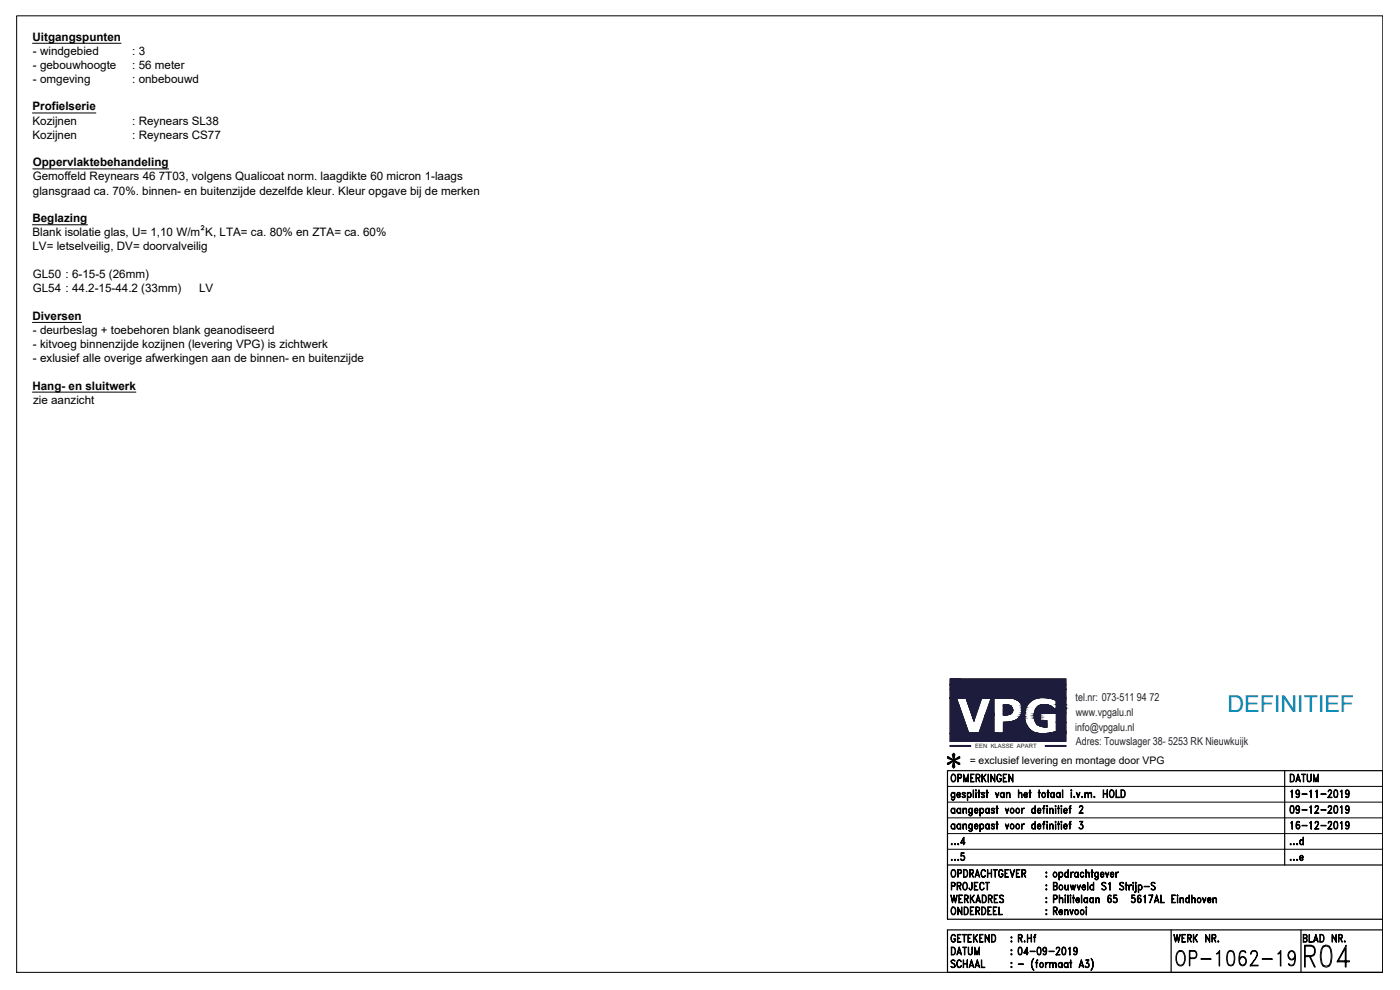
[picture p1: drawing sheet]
<svg xmlns="http://www.w3.org/2000/svg" width="420mm" height="297mm" viewBox="0 0 420 297" stroke-linecap="round" stroke-linejoin="round" font-family="sans-serif">
<defs><g id="words">
<text font-size="11" x="390.2" y="291.4">R04</text>
<text font-size="8.4" x="351.7" y="291">OP-1062-19</text>
<text font-size="7" fill="#0089b6" x="368.4" y="213.7">DEFINITIEF</text>
<text font-size="5.7" x="284.3" y="287.9">DATUM</text>
<g font-size="5.3">
<text x="385.9" y="235.7">DATUM</text>
<text x="385.9" y="245.2">09-12-2019</text>
<text x="284.3" y="268.1">PROJECT</text>
<text x="284" y="272">WERKADRES</text>
<text x="284.3" y="275.5">ONDERDEEL</text>
<text x="284.3" y="291.4">SCHAAL</text>
</g>
<g font-size="3.5">
<text x="9.8" y="12.2">Uitgangspunten</text>
<text x="9.9" y="16.4">- windgebied</text>
<text x="39.7" y="16.4">: 3</text>
<text x="9.9" y="20.6">- gebouwhoogte</text>
<text x="39.7" y="20.6">: 56 meter</text>
<text x="9.9" y="24.8">- omgeving</text>
<text x="39.7" y="24.8">: onbebouwd</text>
<text x="9.7" y="33.2">Profielserie</text>
<text x="9.7" y="37.4">Kozijnen</text>
<text x="9.7" y="41.6">Kozijnen</text>
<text x="39.7" y="37.4">: Reynears SL38</text>
<text x="39.7" y="41.6">: Reynears CS77</text>
<text x="9.8" y="49.9">Oppervlaktebehandeling</text>
<text x="9.8" y="54.2">Gemoffeld Reynears 46 7T03, volgens Qualicoat norm. laagdikte 60 micron 1-laags</text>
<text x="9.9" y="58.4">glansgraad ca. 70%. binnen- en buitenzijde dezelfde kleur. Kleur opgave bij de merken</text>
<text x="9.7" y="66.7">Beglazing</text>
<text x="9.7" y="70.9">Blank isolatie glas, U= 1,10 W/m²K, LTA= ca. 80% en ZTA= ca. 60%</text>
<text x="9.7" y="75.1">LV= letselveilig, DV= doorvalveilig</text>
<text x="9.8" y="83.4">GL50 : 6-15-5 (26mm)</text>
<text x="9.8" y="87.7">GL54 : 44.2-15-44.2 (33mm)</text>
<text x="59.7" y="87.7">LV</text>
<text x="9.7" y="96">Diversen</text>
<text x="9.9" y="100.1">- deurbeslag + toebehoren blank geanodiseerd</text>
<text x="9.9" y="104.4">- kitvoeg binnenzijde kozijnen (levering VPG) is zichtwerk</text>
<text x="9.9" y="108.6">- exlusief alle overige afwerkingen aan de binnen- en buitenzijde</text>
<text x="9.7" y="116.9">Hang- en sluitwerk</text>
<text x="9.9" y="121.1">zie aanzicht</text>
</g>
<g font-size="3.3" fill="#1d1c3c">
<text x="322.8" y="210.3">tel.nr: 073-511 94 72</text>
<text x="322.9" y="214.8">www.vpgalu.nl</text>
<text x="322.7" y="219.3">info@vpgalu.nl</text>
<text x="322.9" y="223.6">Adres: Touwslager 38- 5253 RK Nieuwkuijk</text>
</g>
<text font-size="3.1" x="291" y="229.2">= exclusief levering en montage door VPG</text>
<text font-size="1.8" fill="#1d1c3c" x="292.7" y="224.5">EEN KLASSE APART</text>
</g></defs>
<!-- layer: 3-0 -->
<path d="M5 4.7h410v287h-410z" fill="none" stroke="#000" stroke-width=".3"/>
<!-- layer: LIJN-35 -->
<path d="M385.6 231.2v28.3M284.4 259.5v-28.3h130.6v60.5h-130.6v-12.7h130.6M284.4 259.5v16.3h130.6M284.4 259.5h130.6M351.5 279v12.7" fill="none" stroke="#000" stroke-width=".36"/>
<!-- layer: TEKST-35 -->
<g fill="none" stroke="#000" stroke-width=".36">
<path d="M285.7 237.9l.4-.1 .4 .3-.4-.2a.66 .66 0 0 0-.6 .6 .66 .66 0 0 0 .6 .7l.4-.2-.2 .2a.73 .73 0 0 1-.9-.4 .73 .73 0 0 1 .3-.9zM285.8 232.4l.1-.1a1.18 1.18 0 0 1 1 1.1 1.18 1.18 0 0 1-1 1.2 1.58 1.58 0 0 1-.1-2.2zM285.8 232.5l.2-.1a1.1 1.1 0 0 1 .8 1 1.1 1.1 0 0 1-.8 1.1 1.37 1.37 0 0 1-.2-2zM286.5 237.8l.1 1.6-.3 .6-.4 .1-.4-.4 .6 .3 .4-.6zM287.3 238.4h.8l-.2-.5a.62 .62 0 0 0-.7 .7 .62 .62 0 0 0 .9 .5v-.2v.3a.69 .69 0 0 1-.9-.7 .69 .69 0 0 1 .9-.6l.1 .6h-.9M287.5 233.4l.9-.1v-.8l-.9-.1-.1 2.2v-2.3l1 .1 .1 .9-.3 .2h-.7M288.8 239.1h.8M288.8 238.2l.8 .4 .1 .4a.51 .51 0 0 1-.5 .3 .51 .51 0 0 1-.4-.3l.1 .2M288.8 238h.8M288.9 237.9v.4M289.2 232.3l.7 2 .7-2v2.3l-.1-1.8-.6 1.8-.6-1.8-.1 1.8zM289.5 237.9l.2 .2a.5 .5 0 0 0-.5-.3 .5 .5 0 0 0-.4 .3l.8 .7"/>
<path d="M289.5 238.6v.6M290.3 237.8l.1 2.3zM290.6 237.9a.68 .68 0 0 1 .9 .6 .68 .68 0 0 1-.9 .7l-.2-.2 .4 .2a.66 .66 0 0 0 .6-.7 .66 .66 0 0 0-.6-.6l-.4 .2zM291.3 232.3h1l-.9 .1v2.1l.9 .1h-1zM291.4 233.4h.5l-.5 .1M292.1 237l.1 2.3zM292.9 237v.3zM292.9 237.1h.1M292.9 237.8v1.5zM293 233.4h.6a.56 .56 0 0 0 .3-.9l-.9-.1-.1 2.2v-2.3l1 .1 .2 .3-.2 .7-.9 .1M293.5 233.5l.6 1.1-.5-1.1M293.5 237.8l.6 .1z"/>
<path d="M293.7 237l.1 2.3zM294.6 239.1h.8M294.6 238.2l.8 .4 .1 .4a.51 .51 0 0 1-.5 .3 .51 .51 0 0 1-.5-.3l.2 .2M294.6 238h.8M294.7 232.3l.1 2.3zM294.7 237.9v.4M294.8 233.6l1.1-1.3-1.1 1.4M295 233.3l.9 1.3-.8-1.3M295.3 237.9l.2 .2a.5 .5 0 0 0-.5-.3 .5 .5 0 0 0-.5 .3l.9 .7M295.3 238.6v.6M295.9 237.8l.6 .1zM296.2 237l.1 2.3z"/>
<path d="M296.5 232.3l.1 2.3zM297.3 232.3l1.2 2 .1-2v2.3l-1.2-2-.1 2zM298.7 237.8l.6 1.3 .5-1.3-.5 1.5zM299.5 232.4a.6 .6 0 0 1 1 .4 .63 .63 0 0 0-.8-.4 .63 .63 0 0 0-.4 .8l.2 1.2 .5 .1 .3-.2 .1-.6-.4-.1h.5v.4a.68 .68 0 0 1-.9 .6 .68 .68 0 0 1-.4-.9zM300.5 237.9l.4-.1 .4 .3-.4-.2a.66 .66 0 0 0-.6 .6 .66 .66 0 0 0 .6 .7l.4-.2-.2 .2a.73 .73 0 0 1-.9-.4 .73 .73 0 0 1 .3-.9zM301.1 232.3h1l-.9 .1v2.1l.9 .1h-1zM301.2 233.4h.5l-.5 .1M301.3 237.8v1.5zM302 237.8l.1 1.5zM302.4 237.9h.6l.1 1.4-.2-1.3-.3-.1-.5 .3zM302.7 232.3l1.2 2 .1-2v2.3l-1.2-2-.1 2zM305.6 237l.1 2.3z"/>
<path d="M306 237.9h.6l.1 1.4-.2-1.3-.3-.1-.5 .3zM307.4 238.4h.9l-.3-.5a.62 .62 0 0 0-.6 .7 .62 .62 0 0 0 .8 .5l.1-.2-.1 .3a.69 .69 0 0 1-.9-.7 .69 .69 0 0 1 .9-.6l.2 .6h-1M308.8 237.8l.6 .1zM309.1 237v2.3zM311.6 237.8l.6 .1zM311.8 237l.1 2.3zM314.2 237.8l.6 .1zM314.5 237l.1 2.3zM315.5 237.9l.5-.1 .3 .3-.3-.2a.66 .66 0 0 0-.6 .6 .66 .66 0 0 0 .6 .7l.3-.2-.2 .2a.73 .73 0 0 1-.8-.4 .73 .73 0 0 1 .2-.9zM316.3 237.8l.1 1.5zM317.3 237.9l.4-.1 .4 .3-.4-.2a.66 .66 0 0 0-.6 .6 .66 .66 0 0 0 .6 .7l.4-.2-.2 .2a.72 .72 0 0 1-.9-.4 .72 .72 0 0 1 .3-.9zM318.1 237.8l.1 1.5z"/>
<path d="M318.9 237v2.3zM321.5 237l.1 .3zM321.5 237.1h.1M321.5 237.8l.1 1.5zM322.3 239l.2 .1-.1 .2zM322.3 239.1h.1M323 237.8l.6 1.3 .5-1.3-.5 1.5zM324.7 239l.1 .3zM324.7 239.1h.1M325.6 237.8l.1 1.5zM325.9 237.9h.7v1.4l-.1-1.3-.4-.1-.4 .3zM326.9 237.9h.6l.1 1.4-.2-1.3-.3-.1-.5 .3z"/>
<path d="M328.3 239.1l.2-.1 .1 .2-.2 .1zM328.4 239.1h.1M331.1 237l.1 2.3zM331.2 238.1h1.1M331.2 238.2h1.1M332.3 237v2.3zM333.3 237.1l.2-.1a1.17 1.17 0 0 1 .9 1.2 1.17 1.17 0 0 1-.9 1.1 1.55 1.55 0 0 1-.2-2.2zM333.3 237.2l.3-.1a1.1 1.1 0 0 1 .7 1.1 1.1 1.1 0 0 1-.7 1 1.37 1.37 0 0 1-.3-2zM335 237v2.2l1 .1h-1zM336.4 237a1.22 1.22 0 0 1 1.3 .8 1.22 1.22 0 0 1-.4 1.4l-.9 .1zM336.5 237.1a1.11 1.11 0 0 1 1.1 .7 1.11 1.11 0 0 1-.3 1.3l-.8 .1zM387.4 237.5l.4-.5v2.3v-2.1z"/>
<path d="M389 237.9l.4 .4 .5-.4M389 237.6l.4-.5 .5 .5M389.1 239.1h.7M389.3 237.1l-.3 .6 .3 .6M389.6 237.1a1.71 1.71 0 0 1 .1 2.1M389.9 238.1l-.1 .2a.61 .61 0 0 1-.9-.6 .61 .61 0 0 1 1-.4l.1 .5a1.08 1.08 0 0 1-.7 1.5l-.3-.3 .1 .2M389.9 237.8l-.3 .5M390.7 238.2l1.5 .1zM393.1 237.5l.4-.5v2.3l-.1-2.1zM394.8 237.5l.5-.5v2.3l-.1-2.1zM396.4 238.2l1.5 .1zM398.6 239.2l1.1 .1h-1.2l1.1-1.6-.3-.6h-.4l-.3 .4 .2-.4 .5-.1 .3 .7-1 1.6"/>
<path d="M400.5 237.1l.5-.1a1.48 1.48 0 0 1 0 2.3h-.2a1.66 1.66 0 0 1-.3-2.2zM400.5 239.1h.7M400.5 237.2h.7M400.6 237.1l-.3 .9 .3 1.2M401.2 237.1l.2 .9-.2 1.2M402.3 237.5l.4-.5v2.3l-.1-2.1zM403.9 237.9l.4 .4 .3-.1 .2-.3M403.9 237.6l.4-.5 .3 .1 .2 .4M403.9 239.1h.7M404.2 237.1l-.3 .6 .3 .6M404.5 237.1a1.71 1.71 0 0 1 .1 2.1M404.8 238.1l-.2 .2a.61 .61 0 0 1-.8-.6 .61 .61 0 0 1 1-.4l.1 .5a1.08 1.08 0 0 1-.7 1.5l-.3-.3 .1 .2"/>
<path d="M404.8 237.8l-.3 .5M285.6 257.9l.1 .3zM285.6 258h.1M285.6 253.1l.1 .4zM285.6 253.2h.1M285.7 247.3l.4-.1 .4 .3-.4-.2a.66 .66 0 0 0-.6 .7 .66 .66 0 0 0 .6 .6l.4-.2-.2 .2a.73 .73 0 0 1-.9-.4 .73 .73 0 0 1 .3-.9zM285.7 242.6l.4-.1 .4 .3-.4-.2a.66 .66 0 0 0-.6 .7 .66 .66 0 0 0 .6 .6l.4-.2-.2 .2a.73 .73 0 0 1-.9-.4 .73 .73 0 0 1 .3-.9zM286.5 247.2l.1 1.5zM286.5 242.5l.1 1.5zM286.6 257.9l.1 .3zM286.6 258h.1M286.6 253.1l.1 .4z"/>
<path d="M286.6 253.2h.1M287.4 247.3l.5-.1 .3 .3-.3-.2a.66 .66 0 0 0-.7 .7 .66 .66 0 0 0 .7 .6l.3-.2-.1 .2a.73 .73 0 0 1-1-.3 .73 .73 0 0 1 .3-1zM287.4 242.6l.5-.1 .3 .3-.3-.2a.66 .66 0 0 0-.7 .7 .66 .66 0 0 0 .7 .6l.3-.2-.1 .2a.73 .73 0 0 1-1-.4 .73 .73 0 0 1 .3-.9zM287.5 257.9l.1 .3zM287.5 258h.1M287.5 253.1l.1 .4zM287.5 253.2h.1M288.2 247.2l.1 1.5zM288.2 242.5l.1 1.5zM288.4 252.8l1.2 .1h-1.3l1-1.7v2.3l-.1-2-.8 1.4M288.4 257.9l.3 .2M289 247.2l.1 1.5z"/>
<path d="M289 242.5l.1 1.5zM289.1 256.8l.4 .5-.1 .6-.3 .2M289.4 247.3h.6l.1 1.4-.2-1.3-.4-.1-.4 .4zM289.4 242.6h.6l.1 1.4-.2-1.3-.4-.1-.4 .3zM289.5 257.2l-.5-.4-.6 .1 .1-1h.9l-.8 .1-.1 .8a.72 .72 0 0 1 1 .6 .72 .72 0 0 1-1.1 .6v-.3a.56 .56 0 0 0 .9 .3l.2-.4M290.9 247.3l.5-.1 .3 .3-.3-.2a.66 .66 0 0 0-.6 .7 .66 .66 0 0 0 .6 .6l.3-.2-.2 .2a.73 .73 0 0 1-.8-.4 .73 .73 0 0 1 .2-.9zM290.9 242.6l.5-.1 .3 .3-.3-.2a.66 .66 0 0 0-.6 .7 .66 .66 0 0 0 .6 .6l.3-.2-.2 .2a.73 .73 0 0 1-.8-.4 .73 .73 0 0 1 .2-.9zM291.7 247.2l.1 1.6a.61 .61 0 0 1-.7 .7l-.3-.3 .4 .2 .4-.2zM291.7 242.5l.1 1.6-.3 .6-.4 .1-.3-.3 .6 .2 .3-.6zM292.5 247.9h.9l-.3-.6a.62 .62 0 0 0-.6 .7 .62 .62 0 0 0 .8 .5l.1-.2-.1 .3a.69 .69 0 0 1-.9-.6 .69 .69 0 0 1 .9-.7l.2 .7h-1M292.5 243.1h.9l-.3-.5a.62 .62 0 0 0-.6 .7 .62 .62 0 0 0 .8 .5l.1-.2-.1 .3a.69 .69 0 0 1-.9-.6 .69 .69 0 0 1 .9-.7l.2 .7h-1M294.1 247.2l.1 2.3z"/>
<path d="M294.1 242.5l.1 2.3zM294.3 247.3a.69 .69 0 0 1 .9 .7 .69 .69 0 0 1-.9 .6l-.1-.2 .3 .2a.66 .66 0 0 0 .7-.6 .66 .66 0 0 0-.7-.7l-.3 .2zM294.3 242.6a.69 .69 0 0 1 .9 .7 .69 .69 0 0 1-.9 .6l-.1-.2 .3 .2a.66 .66 0 0 0 .7-.6 .66 .66 0 0 0-.7-.7l-.3 .2zM296 247.3l.5-.1 .3 .3-.3-.2a.66 .66 0 0 0-.7 .7 .66 .66 0 0 0 .7 .6l.3-.2-.2 .2a.73 .73 0 0 1-.9-.4 .73 .73 0 0 1 .3-.9zM296 242.6l.5-.1 .3 .3-.3-.2a.66 .66 0 0 0-.7 .7 .66 .66 0 0 0 .7 .6l.3-.2-.2 .2a.73 .73 0 0 1-.9-.4 .73 .73 0 0 1 .3-.9zM296.8 247.2l.1 1.5zM296.8 242.5l.1 1.5zM297.6 248.5h.8M297.6 247.7l.8 .4 .1 .3a.52 .52 0 0 1-.5 .4 .52 .52 0 0 1-.5-.4l.2 .2M297.6 247.4h.8M297.6 243.8h.8M297.6 242.9l.8 .5 .1 .3a.52 .52 0 0 1-.5 .3 .52 .52 0 0 1-.5-.3l.2 .2"/>
<path d="M297.6 242.7h.8M297.7 247.3v.5M297.7 242.6v.4M298.3 247.3l.2 .2a.52 .52 0 0 0-.5-.3 .52 .52 0 0 0-.5 .3l.9 .7M298.3 248.1v.5M298.3 242.6l.2 .2a.51 .51 0 0 0-.5-.3 .51 .51 0 0 0-.5 .3l.9 .7M298.3 243.4v.5M298.9 247.2l.6 .1zM298.9 242.5l.6 .1zM299.2 246.5l.1 2.2zM299.2 241.7l.1 2.3zM301.7 247.2l.5 1.3 .5-1.3-.5 1.5z"/>
<path d="M301.7 242.5l.5 1.3 .5-1.3-.5 1.5zM306.6 247.2l.1 1.5zM306.6 242.5l.1 1.5zM307 247.3l.4-.1-.7 .7zM307 242.6l.4-.1-.7 .6zM309.8 247.3l.5-.1 .3 .3-.3-.2a.66 .66 0 0 0-.6 .7 .66 .66 0 0 0 .6 .6l.3-.2-.1 .2a.73 .73 0 0 1-.9-.4 .73 .73 0 0 1 .2-.9zM309.8 242.6l.5-.1 .3 .3-.3-.2a.66 .66 0 0 0-.6 .7 .66 .66 0 0 0 .6 .6l.3-.2-.1 .2a.73 .73 0 0 1-.9-.4 .73 .73 0 0 1 .2-.9zM310.6 246.5l.1 2.2zM310.6 241.7l.1 2.3zM311.4 247.9h.9l-.3-.6a.62 .62 0 0 0-.6 .7 .62 .62 0 0 0 .8 .5l.1-.2-.1 .3a.69 .69 0 0 1-.9-.6 .69 .69 0 0 1 .9-.7l.2 .7h-1M311.4 243.1h.9l-.3-.5a.62 .62 0 0 0-.6 .7 .62 .62 0 0 0 .8 .5l.1-.2-.1 .3a.69 .69 0 0 1-.9-.6 .69 .69 0 0 1 .9-.7l.2 .7h-1M312.9 247.2l.6 .1z"/>
<path d="M312.9 242.5l.6 .1zM313.4 246.6l-.2 2.1v-1.8v-.3l.4-.1-.4 .2M313.4 241.8l-.2 2.2v-1.8v-.4l.4-.1-.4 .2M314.2 246.5l.1 .3zM314.2 246.6h.1M314.2 247.2l.1 1.5zM314.2 241.7l.1 .3zM314.2 241.8h.1M314.2 242.5l.1 1.5zM315 247.2l.1 1.5zM315 242.5l.1 1.5zM315.4 247.3h.6l.1 1.4-.2-1.3-.4-.1-.4 .4z"/>
<path d="M315.4 242.6h.6l.1 1.4-.2-1.3-.4-.1-.4 .3zM316.8 246.5v.3zM316.8 246.6h.1M316.8 247.2v1.5zM316.8 241.7v.3zM316.8 241.8h.1M316.8 242.5v1.5zM317.4 247.2l.6 .1zM317.4 242.5l.6 .1zM317.6 246.5l.1 2.2zM317.6 241.7l.1 2.3zM318.5 246.5l.1 .3z"/>
<path d="M318.5 246.6h.1M318.5 247.2l.1 1.5zM318.5 241.7l.1 .3zM318.5 241.8h.1M318.5 242.5l.1 1.5zM319.3 247.9h.9l-.3-.6a.62 .62 0 0 0-.6 .7 .62 .62 0 0 0 .8 .5l.1-.2-.1 .3a.68 .68 0 0 1-.9-.6 .68 .68 0 0 1 .9-.7l.2 .7h-1M319.3 243.1h.9l-.3-.5a.62 .62 0 0 0-.6 .7 .62 .62 0 0 0 .8 .5l.1-.2-.1 .3a.68 .68 0 0 1-.9-.6 .68 .68 0 0 1 .9-.7l.2 .7h-1M320.8 247.2l.6 .1zM320.8 242.5l.6 .1zM321.2 246.6l-.2 2.1v-1.8l.1-.3 .4-.1-.4 .2M321.2 241.8l-.2 2.2v-1.8l.1-.4 .4-.1-.4 .2M323.9 243.9l1.2 .1h-1.3l1.1-1.6-.3-.6h-.3l-.4 .4 .2-.4 .5-.1 .4 .7-1.1 1.6"/>
<path d="M323.9 248.4l.3 .2M324.4 247.3a.68 .68 0 0 1 .7 1 .68 .68 0 0 1-1.3 0h.1a.55 .55 0 0 0 .9 .2l.2-.3M324.6 247.4l.4 .6-.4 .6M324.9 246.6l-.9-.1h1l-.6 .9M324.9 246.5l-.6 .9 .5 .1 .2 .4M387.3 257.9l.2 .1-.1 .2zM387.3 258h.1M387.3 253.1l.2 .1-.1 .3zM387.3 253.2h.1M387.4 246.9l.4-.4v2.2v-2zM388.3 257.9l.1 .3zM388.3 258h.1"/>
<path d="M388.3 253.1l.1 .4zM388.3 253.2h.1M389.1 248.2l.4 .4 .5-.4M389.1 247.9l.4-.5 .5 .5M389.2 257.9l.2 .1-.1 .2zM389.2 258h.1M389.2 253.1l.2 .1-.1 .3zM389.2 253.2h.1M389.3 246.6l-.2 .3a1.63 1.63 0 0 0 .3 1.7M389.4 247.4l-.3 .6M389.7 247.4l.3 .6-.3 .6M389.8 246.6l.2 .2-.5-.3a1.35 1.35 0 0 0 .1 2.2 .68 .68 0 0 0 .5-.8 .68 .68 0 0 0-.9-.5l-.1 .3"/>
<path d="M390.1 257.3h.9l-.3-.5a.62 .62 0 0 0-.6 .7 .62 .62 0 0 0 .8 .5l.1-.3-.1 .4a.69 .69 0 0 1-.9-.7 .69 .69 0 0 1 .9-.6l.2 .6h-1M390.3 252l.4-.1 .4 .4-.4-.3a.66 .66 0 0 0-.6 .7 .66 .66 0 0 0 .6 .7l.4-.3-.2 .3a.73 .73 0 0 1-.9-.4 .73 .73 0 0 1 .3-1zM390.7 247.7l1.5 .1zM391.1 251.2l.1 2.3zM393.1 246.9l.4-.4v2.2l-.1-2zM394.7 248.6l1.1 .1h-1.2l1-1.6-.2-.5-.6 .1v.3l-.1-.1 .3-.4h.4l.3 .6-1 1.6M396.4 247.7l1.5 .1zM398.6 248.6l1.1 .1h-1.2l1.1-1.6-.3-.5-.5 .1-.1 .3-.1-.1 .3-.4h.4l.3 .6-1 1.6M400.5 246.6l.5-.1a1.48 1.48 0 0 1 0 2.2h-.2a1.66 1.66 0 0 1-.3-2.1zM400.5 248.5h.7M400.6 246.6l-.3 .8 .3 1.2M401.2 246.6l.2 .8-.2 1.2"/>
<path d="M402.3 246.9l.4-.4v2.2l-.1-2zM403.9 247.3l.4 .5 .3-.1 .2-.4M403.9 248.5h.7M404.2 246.6l-.3 .5 .3 .7M404.5 246.6a1.71 1.71 0 0 1 .1 2M404.8 247.5l-.2 .3a.61 .61 0 0 1-.8-.7 .61 .61 0 0 1 1-.3l.1 .4a1.08 1.08 0 0 1-.7 1.5l-.3-.3 .1 .2M404.8 247.2l-.3 .6M285.8 261l.1-.1a1.18 1.18 0 0 1 1 1.2 1.18 1.18 0 0 1-1 1.1 1.58 1.58 0 0 1-.1-2.2zM285.8 261.1l.2-.1a1.1 1.1 0 0 1 .8 1.1 1.1 1.1 0 0 1-.8 1 1.37 1.37 0 0 1-.2-2zM287.5 262l.9-.1v-.8l-.9-.1-.1 2.2v-2.3l1 .1 .1 .9-.3 .2h-.7M289.2 260.9a1.23 1.23 0 0 1 1.2 .8 1.23 1.23 0 0 1-.3 1.4l-.9 .1zM289.3 261a1.12 1.12 0 0 1 1.1 .7 1.12 1.12 0 0 1-.3 1.3l-.8 .1z"/>
<path d="M291.1 262h.6a.56 .56 0 0 0 .3-.9l-.9-.1-.1 2.2v-2.3l1 .1 .2 .4-.2 .6-.9 .1M293.3 260.9l.7 2.3-.7-2-.7 2zM294.8 261l.5-.1 .5 .6-.5-.5-.5 .1-.3 1.2a.65 .65 0 0 0 .8 .8l.5-.4a.69 .69 0 0 1-.9 .5 .69 .69 0 0 1-.5-.9zM296.4 260.9l.1 2.3zM296.5 262h1M297.5 260.9l.1 2.3zM298.1 260.9l1.2 .1zM298.6 261v2.2l.1-2.2M300 261l.6-.1 .4 .6-.4-.5a1.14 1.14 0 0 0-.9 .8 1.14 1.14 0 0 0 .3 1.2l.6 .1 .2-.2 .1-.6-.3-.1h.4v.5a.68 .68 0 0 1-.8 .5 .68 .68 0 0 1-.5-.9zM301.6 260.9h1.1l-1 .1v2.1l1 .1h-1.1zM301.7 262h.5l-.5 .1M303.1 260.9l.7 2 .7-2-.7 2.3z"/>
<path d="M305 260.9h1.1l-1 .1v2.1l1 .1h-1.1zM305.1 262h.5l-.5 .1M306.8 262h.6a.56 .56 0 0 0 .3-.9l-.9-.1-.1 2.2v-2.3l1 .1 .1 .4-.1 .6-.9 .1M307.2 262.1l.6 1.1-.5-1.1M314 261.7l.1 .3zM314 261.8l.1 .1zM314 262.9l.1 .3zM314 263h.1M314 265.5l.1 .3zM314 265.6h.1M314 266.7l.1 .3zM314 266.8h.1"/>
<path d="M314 269.3l.1 .3zM314 269.4h.1M314 270.5l.1 .4zM314 270.6h.1M314 272.9l.1 .3zM314 273h.1M314 274.1l.1 .4zM314 274.2l.1 .1zM316.3 273.2h.6a.56 .56 0 0 0 .2-.8l-.8-.1-.2 2.2v-2.4l1 .2 .1 .8-.9 .3M316.3 269.6l.8-.1v-.7l-.8-.1-.2 2.2v-2.4l1 .2 .2 .3-.2 .6-.8 .2M316.3 265.8l.8-.1v-.7l-.8-.2v2.1l.8-.1v-.7l-.8-.2M316.3 261.8a.68 .68 0 0 1 .9 .6 .68 .68 0 0 1-.9 .7l-.2-.5z"/>
<path d="M316.7 273.4l.6 1.1-.5-1.1M316.9 265.8l.4 .5-.1 .5-1.1 .2v-2.3l1.1 .3 .1 .5-.4 .4M317.8 261.7l.1 2.3zM317.9 273.6h.9l-.1-.5a.58 .58 0 0 0-.8 .6 .58 .58 0 0 0 .8 .5l.1-.2-.1 .3a.68 .68 0 0 1-.9-.6 .68 .68 0 0 1 .9-.7l.2 .7h-1M317.9 268.5l.1 2.4zM318.1 261.8a.69 .69 0 0 1 .9 .6 .69 .69 0 0 1-.9 .7l-.2-.2 .4 .2a.66 .66 0 0 0 .6-.7 .66 .66 0 0 0-.6-.6l-.4 .2zM318.3 269.4h.6l.1 1.5-.2-1.4-.4-.1-.4 .4zM319.5 272.9l.1 1.6zM319.6 265.5l.1 1.3 .4 .1 .4-.3-.4 .4-.4-.1zM319.7 268.5v.4zM319.7 268.7h.1M319.7 269.3v1.6z"/>
<path d="M319.7 261.8l.5-.1 .3 .3-.3-.2a.66 .66 0 0 0-.6 .6 .66 .66 0 0 0 .6 .7l.3-.2-.1 .2a.73 .73 0 0 1-.9-.4 .73 .73 0 0 1 .2-.9zM319.8 273h.6l.1 1.5-.1-1.4-.4-.1-.4 .4zM320.4 268.5l.1 2.4zM320.5 265.5l.1 1.5zM320.5 260.9l.1 2.3zM321.1 272.9l.5 1.3 .5-1.3-.5 1.6zM321.2 268.5l.2 .2-.1 .2zM321.2 268.7h.1M321.2 269.3l.1 1.6zM321.2 265.5l.5 1.2 .3-1.2 .4 1.2 .4-1.2-.4 1.5-.4-1.2-.3 1.2zM321.3 261.7l.1 1.5zM321.7 261.8l.4-.1-.7 .6z"/>
<path d="M321.8 269.3l.7 .1zM322.1 268.5l.1 2.4zM322.7 261.8l.5-.1 .3 .3-.3-.2a.66 .66 0 0 0-.7 .6 .66 .66 0 0 0 .7 .7l.3-.2a.65 .65 0 0 1-1 .1 .65 .65 0 0 1 0-1zM322.8 273a.68 .68 0 0 1 .9 .7 .68 .68 0 0 1-.9 .6l-.3-.5zM323 270h.8v-.5a.59 .59 0 0 0-.8 .6 .59 .59 0 0 0 .8 .5v-.2v.3a.68 .68 0 0 1-.9-.6 .68 .68 0 0 1 .9-.7l.1 .7h-.9M323.2 265.5l.6 1.3 .5-1.3-.5 1.5zM323.5 261.7l.1 1.5zM324.5 273a.69 .69 0 0 1 .9 .7 .69 .69 0 0 1-.9 .6l-.3-.5zM324.5 261.8l.4-.1 .3 .4-.1-.2a.58 .58 0 0 0-.8 .5 .58 .58 0 0 0 .8 .6l.1-.2-.1 .3a.73 .73 0 0 1-.9-.4 .73 .73 0 0 1 .3-.9zM324.5 268.5l.2 2.4zM324.8 266.2h.9l-.3-.6a.62 .62 0 0 0-.6 .7 .62 .62 0 0 0 .8 .5l.1-.2-.1 .3a.68 .68 0 0 1-.9-.6 .68 .68 0 0 1 .9-.7l.2 .7h-1M325.5 269.4l.5-.1 .3 .3-.3-.2a.66 .66 0 0 0-.7 .7 .66 .66 0 0 0 .7 .6l.3-.2-.2 .2a.73 .73 0 0 1-.8-.3 .73 .73 0 0 1 .2-1z"/>
<path d="M325.9 272.3l.2-.2v.3l-.1 .1zM325.9 260.9l.1 2.3zM326 272.3l.1 .1zM326 272.9l.1 1.6zM326.2 261.8h.6l.1 1.4-.2-1.3-.3-.1-.4 .3zM326.3 269.3l.1 1.6zM326.4 264.7l.1 2.3zM327.3 269.4l.4-.1 .4 .3-.4-.2a.66 .66 0 0 0-.6 .7 .66 .66 0 0 0 .6 .6l.4-.2a.66 .66 0 0 1-1 .1 .66 .66 0 0 1 0-1zM327.4 265.6l.4-.1 .3 .3-.3-.2a.66 .66 0 0 0-.6 .7 .66 .66 0 0 0 .6 .6l.3-.2-.1 .2a.73 .73 0 0 1-.9-.4 .73 .73 0 0 1 .3-.9zM327.4 261.7l.7 .1zM327.7 260.9l.1 2.3zM328.1 269.3v1.6z"/>
<path d="M328.1 264.7l.1 2.3zM328.8 261.8l.4-.1 .3 .3-.3-.2a.66 .66 0 0 0-.6 .6 .66 .66 0 0 0 .6 .7l.3-.2-.1 .2a.73 .73 0 0 1-.9-.4 .73 .73 0 0 1 .3-.9zM328.8 269.3l.1 1.6zM329.2 269.4h.6l.1 1.5-.2-1.4-.3-.1-.5 .4zM329.5 261.7l.1 1.6a.61 .61 0 0 1-.7 .7l-.3-.4 .6 .3 .3-.6zM330.3 262.3h.9l-.1-.4a.58 .58 0 0 0-.8 .5 .58 .58 0 0 0 .8 .6l.2-.1a.65 .65 0 0 1-1 .1 .65 .65 0 0 1 0-1l.6-.3 .4 .4v.3h-1M330.9 264.8a.76 .76 0 0 1 1 .3l-.4-.3-.7 .3 .1 .4 .7 .4a.59 .59 0 0 1 .3 .6 .59 .59 0 0 1-.4 .5l-.8-.3 .4 .2 .7-.2-.2-.6-.8-.6zM331.7 261.7l.6 1.3 .5-1.3-.5 1.5zM332.5 270.3l.5 .4 .3-.1 .2-.3M332.5 270l.5-.5 .3 .1 .2 .4M332.7 268.8h.7M332.7 265.2l.4-.5v2.3l-.1-2z"/>
<path d="M332.8 268.7l-.2 .3a1.69 1.69 0 0 0 .3 1.7M332.9 269.5l-.4 .6M333.1 269.5l.4 .6-.4 .6M333.3 268.7l.2 .2-.5-.4a1.36 1.36 0 0 0 0 2.4 .65 .65 0 0 0 .6-1 .65 .65 0 0 0-1.1-.1M333.3 262.3h.9l-.1-.4a.58 .58 0 0 0-.8 .5 .58 .58 0 0 0 .8 .6l.1-.2-.1 .3a.74 .74 0 0 1-.9-.5 .74 .74 0 0 1 .5-.9l.4 .1 .2 .6h-1M334.2 270.5l.3 .2M334.9 269.4l.3 .6-.3 .7M334.9 261.7l.1 1.5zM335.2 269.9a.69 .69 0 0 0-1-.4l.1-1h.9l-.9 .2v.7a.72 .72 0 0 1 1 .7 .72 .72 0 0 1-1.1 .5v-.2a.56 .56 0 0 0 .9 .2l.1-.3M335.2 261.8l.5-.1-.7 .6zM336.2 264.8a.76 .76 0 0 1 1 .3l-.4-.3-.7 .3 .1 .4 .6 .3a.66 .66 0 0 1 .3 1.1 .66 .66 0 0 1-1.1-.2 .6 .6 0 0 0 .8 .2 .6 .6 0 0 0 .3-.7l-1-.7zM337.7 265.5l.6 .1z"/>
<path d="M337.9 264.7l.1 2.3zM338.8 265.5l.1 1.5zM339.2 265.6l.4-.1-.7 .7zM339.6 270.5l.3 .2M340 264.7l.1 .4zM340 264.8h.1M340 265.5l.1 1.5zM340.3 269.4l.4 .6-.4 .7M340.7 269.9a.67 .67 0 0 0-1.1-.4l.1-1h.9l-.8 .2-.1 .7a.71 .71 0 0 1 1.1 .7 .71 .71 0 0 1-1.2 .5v-.2a.54 .54 0 0 0 .9 .2l.2-.3M340.8 264.7l.1 .4zM340.8 264.8h.1M340.8 265.5l.1 2.1-.2 .2-.2-.2h.3z"/>
<path d="M341.4 270.3l.5 .4 .3-.1 .2-.3M341.4 270l.5-.5 .3 .1 .2 .4M341.6 268.8h.7M341.6 265.5l.1 2.3zM341.7 268.7l-.2 .3a1.63 1.63 0 0 0 .3 1.7M341.8 269.5l-.4 .6M341.9 265.6a.68 .68 0 0 1 .9 .7 .68 .68 0 0 1-.9 .6l-.2-.2 .4 .2a.66 .66 0 0 0 .6-.6 .66 .66 0 0 0-.6-.7l-.4 .2zM342.1 269.5l.3 .6-.3 .6M342.2 268.7l.2 .2-.5-.4a1.36 1.36 0 0 0 .1 2.4 .66 .66 0 0 0 .5-1 .66 .66 0 0 0-1.1-.1M343.4 265.9l1.5 .2zM343.7 268.5l-.1 2.4v-2.1l-.3 .2zM345.7 264.8a.73 .73 0 0 1 1 .3l-.4-.3-.7 .3 .1 .4 .9 .7 .1 .5a.7 .7 0 0 1-1.2 0l.4 .2 .7-.2-.2-.6-.8-.6z"/>
<path d="M345.9 268.5l-.9 2.4 1-2.4h-1.2l1.1 .2M346.6 270.3h1.1M346.7 270.2h.9M347.1 268.5l.7 2.4-.7-2-.7 2zM348.4 268.5v2.2l1 .2h-1zM351.7 268.5h1l-.9 .2v2l.9 .2h-1zM351.8 269.6h.5l-.5 .2M353.4 268.5v.4l-.1-.1zM353.4 268.7h.1M353.4 269.3v1.6zM354.1 269.3l.1 1.6zM354.5 269.4h.6l.1 1.5-.2-1.4-.3-.1-.5 .4z"/>
<path d="M356.1 269.4l.4-.1 .3 .3-.3-.2a.66 .66 0 0 0-.6 .7 .66 .66 0 0 0 .6 .6l.3-.2a.66 .66 0 0 1-.9 .1 .66 .66 0 0 1 0-1zM356.8 268.5l.1 2.4zM357.6 268.5l.1 2.4zM358 269.4h.6l.1 1.5-.2-1.4-.3-.1-.5 .4zM359.6 269.4a.68 .68 0 0 1 .8 .7 .68 .68 0 0 1-.8 .6l-.3-.5zM360.9 269.3l.5 1.3 .5-1.3-.5 1.6zM362.5 270h.8l-.1-.5a.59 .59 0 0 0-.8 .6 .59 .59 0 0 0 .8 .5l.1-.2-.1 .3a.69 .69 0 0 1-.9-.6 .69 .69 0 0 1 .9-.7l.2 .7h-.9M364 269.3l.1 1.6zM364.4 269.4h.6l.1 1.5-.2-1.4-.3-.1-.5 .4zM285.8 280.5l.5-.1 .4 .5a.64 .64 0 0 0-.7-.4 .64 .64 0 0 0-.5 .7l.3 1.3 .5 .1 .3-.3 .1-.5-.4-.1h.4v.4a.68 .68 0 0 1-.8 .6 .68 .68 0 0 1-.5-.9zM287.4 282.6v-2.1l1-.1h-1v2.3M288.8 280.4l1.2 .1z"/>
<path d="M289.4 280.5v2.2l.1-2.2M290.6 282.6v-2.1l.9-.1h-1v2.3M292.2 280.4v2.3zM292.2 281.7l1.2-1.3-1.2 1.4M294.1 282.6v-2.1l.9-.1h-1v2.3M295.7 280.4l1.1 1.9 .1-1.9v2.3l-1.1-2-.1 2zM297.6 280.4a1.23 1.23 0 0 1 1.2 .7 1.23 1.23 0 0 1-.3 1.5l-.9 .1zM297.7 280.5a1.11 1.11 0 0 1 1.1 .7 1.11 1.11 0 0 1-.3 1.3l-.8 .1zM303.5 281.1l.2 .1-.1 .3zM303.5 281.2h.1M303.5 282.3l.2 .2-.1 .2zM303.5 282.5h.1"/>
<path d="M303.5 285l.2 .1-.1 .2zM303.5 285.1h.1M303.5 286.2l.2 .1-.1 .2zM303.5 286.3l.1 .1zM303.5 288.8l.2 .1-.1 .2zM303.5 288.9h.1M303.5 290l.2 .1-.1 .2zM303.5 290.1h.1M305.6 289.2l1.5 .1zM305.7 281.5l.9-.1v-.8l-.9-.1-.1 2.2v-2.3l1 .1 .2 .3-.2 .7-.9 .1M305.8 284.3l.4-.1a1.51 1.51 0 0 1 0 2.3h-.2a1.76 1.76 0 0 1-.2-2.2zM305.8 286.3h.7"/>
<path d="M305.8 284.4h.7M305.9 284.3l-.3 .9 .3 1.2M306.2 281.6l.6 1.1-.6-1.1M306.4 284.3l.3 .9-.3 1.2M307.4 285.8l1.2 .1h-1.3l1-1.7v2.3l-.1-2-.8 1.4M307.5 282.3l.1 .4zM307.5 282.5h.1M308.3 280.4l.1 2.3zM308.4 281.5h1.1M308.4 281.6h1.1M309.1 285.4l1.5 .1zM309.5 280.4l.1 2.3z"/>
<path d="M310.2 287.6h.1a2.79 2.79 0 0 0 0 3.5 2.64 2.64 0 0 1-.1-3.5zM310.2 281.1l.6 .1zM310.6 280.5l-.2 2.2v-1.9l.1-.3 .4-.1-.4 .2M310.8 288.8l.6 .1zM311.2 288.1l-.2 2.2v-1.8l.1-.4 .4-.1-.4 .2M311.5 284.3l.4-.1a1.51 1.51 0 0 1 0 2.3h-.2a1.69 1.69 0 0 1-.2-2.2zM311.5 286.3h.7M311.5 284.4h.7M311.6 284.3l-.3 .9 .3 1.2M312.1 284.3l.3 .9-.3 1.2M313.1 285.1l.4 .4 .5-.4M313.1 284.7l.4-.4 .5 .4"/>
<path d="M313.1 286.3h.7M313.4 284.3l-.3 .5 .3 .7M313.7 284.3a1.65 1.65 0 0 1 .1 2.1M313.8 288.8v1.5zM314 285.3l-.2 .2a.61 .61 0 0 1-.7-.2 .61 .61 0 0 1 .1-.8 .61 .61 0 0 1 .8 0l.1 .5a1.11 1.11 0 0 1-.7 1.5l-.3-.3 .1 .2M314 285l-.3 .5M314.1 288.9l.5-.1-.8 .6zM314.8 285.4l1.5 .1zM315 288.8l.1 1.5zM315.3 288.9h.7v1.4l-.1-1.3-.4-.1-.4 .3zM316.3 288.9h.6l.1 1.4-.2-1.3-.3-.1-.5 .3zM317 286.4l1.1 .1h-1.2l1.1-1.7-.3-.5-.7 .3 .2-.3 .5-.1 .4 .6-1.1 1.7"/>
<path d="M317.9 288.9l.4-.1 .4 .3-.4-.2a.66 .66 0 0 0-.6 .6 .66 .66 0 0 0 .6 .7l.4-.2-.2 .2a.73 .73 0 0 1-.9-.4 .73 .73 0 0 1 .3-.9zM318.7 288.8v1.5zM318.9 284.3l.5-.1a1.51 1.51 0 0 1 0 2.3h-.2a1.73 1.73 0 0 1-.3-2.2zM318.9 286.3h.7M318.9 284.4h.7M319 284.3l-.3 .9 .3 1.2M319.5 284.3l.3 .9-.3 1.2M319.6 288.9l.5-.1 .3 .3-.3-.2a.66 .66 0 0 0-.7 .6 .66 .66 0 0 0 .7 .7l.3-.2-.2 .2a.73 .73 0 0 1-.9-.4 .73 .73 0 0 1 .3-.9zM320.4 288.8l.1 1.5zM320.7 284.6l.4-.4v2.3l-.1-2.1zM321 288.8l.6 .1zM321.3 288l.1 2.3z"/>
<path d="M322.2 285.1l.5 .4 .5-.4M322.2 284.7l.5-.4 .5 .4M322.3 286.3h.7M322.6 284.3l-.4 .5 .4 .7M322.9 284.3a1.65 1.65 0 0 1 0 2.1M323.2 285.3l-.2 .2a.62 .62 0 0 1-.8-.2 .62 .62 0 0 1 .2-.8 .62 .62 0 0 1 .8 0l.1 .5a1.11 1.11 0 0 1-.7 1.5l-.4-.3 .2 .2M323.2 285l-.3 .5M324 289.8h1.1M324.1 289.7h.9M324.5 288l.7 2.3-.7-2-.7 2zM325.8 290l.2 .2M326.2 288.9a.68 .68 0 0 1 .7 1 .68 .68 0 0 1-1.2 0h.1a.55 .55 0 0 0 .8 .2l.2-.3"/>
<path d="M326.5 289l.3 .5-.3 .7M326.7 288.1l-.9-.1h1l-.6 1M326.7 288l-.6 1 .5 .1 .2 .3M327.4 287.6a2.54 2.54 0 0 1 0 3.5 2.79 2.79 0 0 0 0-3.5zM352.3 280.4l.5 1.9 .5-1.9 .4 1.9 .5-1.9-.5 2.3-.4-2-.5 2zM354.8 282.6v-2.1l1-.1h-1.1v2.3M356.5 281.5l.9-.1v-.8l-.9-.1-.1 2.2v-2.3l1 .1 .1 .3-.1 .7-.9 .1M358.1 280.4l.1 2.3zM358.2 281.7l1.2-1.3-1.2 1.4M358.5 281.4l.9 1.3-.8-1.3M361.8 280.4l1.2 1.9 .1-1.9v2.3l-1.2-2-.1 2zM363.8 281.5l.9-.1v-.8l-.9-.1-.1 2.2v-2.3l1 .1 .2 .3-.2 .7-.9 .1"/>
<circle cx="313.2" cy="238.5" r=".63"/>
<circle cx="313.2" cy="238.5" r=".7"/>
<circle cx="303.8" cy="247.9" r=".62"/>
<circle cx="303.8" cy="243.2" r=".62"/>
<circle cx="303.8" cy="247.9" r=".71"/>
<circle cx="303.8" cy="243.2" r=".71"/>
<circle cx="305.4" cy="247.9" r=".7"/>
<circle cx="305.4" cy="243.2" r=".7"/>
<circle cx="305.4" cy="247.9" r=".63"/>
<circle cx="305.4" cy="243.2" r=".63"/>
<circle cx="316.6" cy="262.4" r=".63"/>
<circle cx="318.4" cy="266.2" r=".63"/>
<circle cx="318.4" cy="266.2" r=".71"/>
<circle cx="323.1" cy="273.6" r=".62"/>
<circle cx="324.8" cy="273.6" r=".62"/>
<circle cx="359.9" cy="270" r=".62"/>
<circle cx="312.6" cy="289.5" r=".7"/>
<circle cx="312.6" cy="289.5" r=".63"/>
</g>
<!-- layer: LIJN-18 -->
<path d="M284.4 236h130.6M284.4 240.7h130.6M284.4 250.1h130.6M284.4 245.4h130.6M284.4 254.8h130.6" fill="none" stroke="#000" stroke-width=".3"/>
<!-- layer: Y -->
<path d="M284.4 227.1h.3l2.9 2.2h.4l-3.6-2.2v.4l3.6 1.4v.4M286.2 226l-.4 .4 .8 3.6-.4 .4v-4.4l.4 .4-.8 3.6 .4 .4M288 227.1h-.4l-2.9 2.2h-.3l3.6-2.2v.4l-3.6 1.4v.4" fill="none" stroke="#000" stroke-width=".36"/>
<!-- layer: logo -->
<g fill="none" stroke="#1d1c3c" stroke-width=".3">
<path d="M285.1 203.7h34.8v18.7h-34.8zM286.7 205.5h.2l.5 1.3h-.2l-.1-.4h-.6l-.3 .4zM286.8 205.6l.2 .7h-.4zM287.1 209.5h2.8l2.4 6.8 2.4-6.9h2.8l-3.7 10.6h-3.1zM287.1 209.7l.2 .3M287.5 210.6l3.2 9.4M288.3 205.5h.2v1.2l.6 .1h-.8zM290 205.5h.1v.7a.37 .37 0 0 0 .3 .4 .37 .37 0 0 0 .4-.1l.1-1h.1v.9a.53 .53 0 0 1-.5 .4 .53 .53 0 0 1-.5-.5zM290.2 206.8h.1M292 205.5h.2l.4 1.1 .4-1.1h.2v1.3h-.1v-1.1l-.4 1.1h-.2l-.4-1.1v1.1h-.1zM294.3 205.5h.1v1.3h-.1zM295.7 205.5l.9 1v-1h.2v1.3l-.9-1.1v1.1h-.2z"/>
<path d="M298 205.5h.2v1.3h-.2zM299.2 205.5h.2v.9l.3 .3 .4-.2v-1h.2v.9a.53 .53 0 0 1-.6 .4 .53 .53 0 0 1-.5-.5zM301.4 205.5h.3l.4 1.1 .4-1.1h.2v1.3h-.2v-1.1l-.3 1.1h-.2l-.4-1.1v1.1h-.2zM301.9 209.4l.9 .1M301.9 209.4h-3.6v10.6h2.8v-3.3l1.4-.1a4.1 4.1 0 0 0 3.9-2.1M302.9 209.5l1.9 .3M302.9 211.6l.3 .2M302.9 211.6l-1.8-.1v3a2.98 2.98 0 0 0 2.6-.8M303.2 211.8a1.5 1.5 0 0 1 .6 1.9M304.8 209.8a3.3 3.3 0 0 1 1.6 4.7M304.9 205.5h.2v.6l.9-.6-.5 .5 .5 .8h-.2l-.5-.7-.4 .7zM308.1 217.5a4.4 4.4 0 0 0 3.5 2.5"/>
<path d="M308.7 205.5h1l-.9 1.2 .9 .1h-1.1l.9-1.2h-.8zM310.4 205.5h.1v1.3h-.1zM310.6 213.3a3.3 3.3 0 0 0 2.3 4.7l1.3 .2v-2h-2l.1-2.1 4.7-.1v5.4l-3.5 .7M311.7 206.7h.1M312 205.5h.1v1l-.5 .3-.2-.4 .4 .3 .2-.1zM313.2 205.5l.9 1v-1h.1v1.3l-.9-1.1v1.1h-.1zM315.3 205.5h1v.1h-.8v.4h.7v.2h-.7v.5l.8 .1h-1zM316 212.3a3.4 3.4 0 0 0-5.4 1M316 212.3l.8 .4 .2-1-.1-1.6-1-.4a7.5 7.5 0 0 0-6.5 .7 6.2 6.2 0 0 0-1.3 7.1M317.4 205.5l.8 1v-1h.2v1.3l-.9-1.1v1.1h-.1zM285.1 223.7h6.2v.2h-6.2zM311.6 220l1.9 .1"/>
<path d="M313.7 223.7h6.2v.2h-6.2z"/>
<circle cx="307.3" cy="206.1" r=".51"/>
<circle cx="307.3" cy="206.1" r=".69"/>
</g>
<g fill="#1d1c3c" stroke="#1d1c3c" stroke-width=".3">
<path d="M307.1 205.6h.3z"/>
<path d="M307.2 206.7h.2z"/>
<path d="M301.1 214.5h1.1z"/>
<path d="M307.4 205.5h12.5z"/>
<path d="M299.6 206.7h.2z"/>
<path d="M299.6 206.7h.3z"/>
<path d="M311.7 206.6h.2z"/>
<path d="M311.8 206.8h8.1z"/>
<path d="M313.1 211.4h.6z"/>
<path d="M303.2 216.6h4.5z"/>
<path d="M312.8 218l1.4 .1z"/>
<path d="M307.1 205.6l.4 .1zM307 205.7h.5zM307 205.7h.5zM307 205.7h.5z"/>
<path d="M307 205.7h.6zM307 205.7h.6zM307 205.7h.6zM307 205.7h.6z"/>
<path d="M307 205.7l.7 .1zM307 205.7l.7 .1z"/>
<path d="M306.9 205.8l.8 .1zM306.9 205.8l.8 .1z"/>
<path d="M306.9 205.9h.8zM306.9 205.9h.8z"/>
<path d="M306.9 205.9h.8zM306.9 205.9h.8z"/>
<path d="M306.9 205.9l.8 .1zM306.9 205.9l.8 .1z"/>
<path d="M306.8 206l.9 .1zM306.8 206l.9 .1z"/>
<path d="M306.8 206.1h.9zM306.8 206.1h.9z"/>
<path d="M306.8 206.1h.9zM306.8 206.1h.9z"/>
<path d="M306.8 206.1l.9 .1zM306.8 206.1l.9 .1z"/>
<path d="M306.8 206.2l.9 .1zM306.8 206.2l.9 .1z"/>
<path d="M306.8 206.3h.9zM306.8 206.3h.9z"/>
<path d="M306.9 206.3h.8zM306.9 206.3l.8 .1z"/>
<path d="M306.9 206.4h.8zM306.9 206.4h.8z"/>
<path d="M306.9 206.4h.8zM306.9 206.4l.7 .1z"/>
<path d="M306.9 206.5h.7zM306.9 206.5h.7z"/>
<path d="M307 206.5h.6zM307 206.5l.5 .1z"/>
<path d="M307 206.6h.5zM307 206.6h.5z"/>
<path d="M307.1 206.6h.4zM307.1 206.6l.3 .1z"/>
<path d="M307.2 206.7h.2zM307.2 206.7h.2z"/>
<path d="M286.8 205.7l.1 .2zM286.8 205.7l.1 .2z"/>
<path d="M286.7 205.9h.2zM286.7 205.9h.2z"/>
<path d="M286.7 205.9l.3 .4zM286.7 205.9l.3 .4h-.4z"/>
<path d="M301.1 211.5l1.6 .1zM301.1 211.5l1.6 .1z"/>
<path d="M301.1 211.6h1.8zM301.1 211.6h1.8z"/>
<path d="M301.1 211.6l1.9 .1zM301.1 211.6l1.9 .1z"/>
<path d="M301.1 211.7l2 .1zM301.1 211.7l2 .1z"/>
<path d="M301.1 211.8l2.2 .1zM301.1 211.8l2.2 .1z"/>
<path d="M301.1 211.9l2.4 .2-.2-.2zM301.1 211.9l2.4 .2h-2.4z"/>
<path d="M301.1 212.1l2.6 .2-.2-.2zM301.1 212.1l2.6 .2h-2.6z"/>
<path d="M301.1 212.3l2.7 .3-.1-.3zM301.1 212.3l2.7 .3h-2.7z"/>
<path d="M301.1 212.6l2.8 .3-.1-.3zM301.1 212.6l2.8 .3h-2.8z"/>
<path d="M301.1 212.9l2.8 .1v-.1zM301.1 212.9l2.8 .1h-2.8z"/>
<path d="M301.1 213h2.8zM301.1 213h2.8z"/>
<path d="M301.1 213l2.8 .2v-.2zM301.1 213l2.8 .2h-2.8z"/>
<path d="M301.1 213.2l2.8 .2v-.2zM301.1 213.2l2.8 .2h-2.8z"/>
<path d="M301.1 213.4h2.8zM301.1 213.4l2.7 .1z"/>
<path d="M301.1 213.5h2.7zM301.1 213.5l2.6 .2z"/>
<path d="M301.1 213.7l2.5 .2 .1-.2zM301.1 213.7l2.5 .2h-2.5z"/>
<path d="M301.1 213.9l2.3 .1 .2-.1zM301.1 213.9l2.3 .1h-2.3z"/>
<path d="M301.1 214h2.3zM301.1 214l2.1 .2z"/>
<path d="M301.1 214.2h2.1zM301.1 214.2l1.9 .1z"/>
<path d="M301.1 214.3h1.9zM301.1 214.3l1.5 .1z"/>
<path d="M301.1 214.4h1.5zM301.1 214.4l1.1 .1z"/>
<path d="M301.1 214.5h.7zM301.1 214.5h.7z"/>
<path d="M285.1 223.7l6.2 .2v-.2zM285.1 223.7l6.2 .2h-6.2z"/>
<path d="M313.7 223.7l6.2 .2v-.2zM313.7 223.7l6.2 .2h-6.2z"/>
<path d="M285.1 203.7l34.8 1.7v-1.7zM285.1 203.7l34.8 1.7h-34.8z"/>
<path d="M307.3 205.4h12.6zM307.3 205.4h12.6z"/>
<path d="M285.1 205.4h22zM285.1 205.4h22.2z"/>
<path d="M307.4 205.4l12.5 .1zM307.4 205.4l12.5 .1zM307.4 205.5h12.5z"/>
<path d="M285.1 205.4h22zM285.1 205.4l22 .1z"/>
<path d="M306 205.5h1.1zM306 205.5h1z"/>
<path d="M307.5 205.5h1.2zM307.5 205.5h1.2z"/>
<path d="M307.6 205.5h1.1zM307.6 205.5h1.1z"/>
<path d="M306 205.5h1zM305.9 205.5h1z"/>
<path d="M307.6 205.5l1.1 .1zM307.6 205.5l1.1 .1z"/>
<path d="M316.3 205.5l1.1 .1v-.1zM316.3 205.5l1.1 .1h-1.1z"/>
<path d="M309.7 205.5l.7 .1v-.1zM309.7 205.5l.7 .1h-.7z"/>
<path d="M307.7 205.6h1zM307.7 205.6h1z"/>
<path d="M305.9 205.5h1zM305.8 205.6h1z"/>
<path d="M305.8 205.6h1zM305.8 205.6l1 .1z"/>
<path d="M307.7 205.6h1.8zM307.7 205.6l1.7 .1z"/>
<path d="M307.8 205.7h1.6zM307.8 205.7h1.6z"/>
<path d="M305.8 205.7h1zM305.7 205.7h1z"/>
<path d="M307.8 205.7h1.6zM307.8 205.7l1.5 .1zM307.9 205.8h1.4zM307.9 205.8h1.4z"/>
<path d="M286.8 205.7l.1 .2zM286.8 205.7l.1 .2z"/>
<path d="M305.7 205.7h1zM305.7 205.7l1 .2h-1.1z"/>
<path d="M286.7 205.9h.2zM286.7 205.9h.2z"/>
<path d="M307.9 205.8h1.4zM307.9 205.8l1.3 .1z"/>
<path d="M305.6 205.9h1.1zM305.6 205.9l1 .1h-1.1zM305.5 206h1.1zM305.5 206h1.1z"/>
<path d="M307.9 205.9h1.3zM307.9 205.9l1.2 .1z"/>
<path d="M315.5 205.6l1.9 .4v-.4zM315.5 205.6l1.9 .4h-1.9z"/>
<path d="M305.1 205.5v.6zM305.1 205.5h.7l-.7 .6z"/>
<path d="M307.9 206h1.2zM307.9 206l1.1 .1z"/>
<path d="M305.5 206l1.1 .1zM305.5 206l1.1 .1z"/>
<path d="M316.2 206l1.2 .2v-.2zM316.2 206l1.2 .2h-1.2z"/>
<path d="M305.6 206.1l1 .1zM305.6 206.1l1 .1z"/>
<path d="M299.4 205.5l.7 .7v-.7zM299.4 205.5l.7 .7h-.7z"/>
<path d="M290.1 205.5l.8 .7v-.7zM290.1 205.5l.8 .7h-.8z"/>
<path d="M300.3 205.5l1.1 .7v-.7zM300.3 205.5l1.1 .7h-1.1z"/>
<path d="M298.2 205.5l1 .7v-.7zM298.2 205.5l1 .7h-1z"/>
<path d="M291 205.5l1 .7v-.7zM291 205.5l1 .7h-1z"/>
<path d="M288.5 205.5l1.5 .7v-.7zM288.5 205.5l1.5 .7h-1.5z"/>
<path d="M286.7 205.9l.3 .4zM286.7 205.9l.3 .4h-.4z"/>
<path d="M307.9 206.1h1.1zM307.9 206.1l1 .2z"/>
<path d="M298.2 206.2l1 .1zM298.2 206.2l1 .1z"/>
<path d="M288.5 206.2l1.5 .1zM288.5 206.2l1.5 .1z"/>
<path d="M305.3 206.1l.2 .2zM305.1 206.3l.2-.2 .2 .2z"/>
<path d="M305.6 206.2l1.1 .2zM305.6 206.2l1.1 .2z"/>
<path d="M299.4 206.2l.7 .2zM299.4 206.2l.7 .2z"/>
<path d="M290.1 206.2h.8zM290.1 206.2l.7 .2z"/>
<path d="M312.1 205.5l1.1 .9v-.9zM312.1 205.5l1.1 .9h-1.1z"/>
<path d="M310.5 205.5l1.5 .9v-.9zM310.5 205.5l1.5 .9h-1.5z"/>
<path d="M300.3 206.2l1.1 .2zM300.3 206.2l1.1 .2z"/>
<path d="M291 206.2l1 .2zM291 206.2l1 .2z"/>
<path d="M299.4 206.4h.7zM299.4 206.4h.7z"/>
<path d="M290.2 206.4h.6zM290.2 206.4h.6z"/>
<path d="M301.7 205.5l.5 .9 .3-.9zM301.7 205.5l.5 .9z"/>
<path d="M292.2 205.5l.5 .9 .3-.9zM292.2 205.5l.5 .9z"/>
<path d="M310.5 206.4h1.5zM310.5 206.4h1.5z"/>
<path d="M307.9 206.3h1zM307.9 206.3l.9 .1z"/>
<path d="M310.5 206.4h1.1zM310.5 206.4h.9z"/>
<path d="M311.6 206.4h.4zM311.6 206.4h.4z"/>
<path d="M298.2 206.3l1.1 .2zM298.2 206.3l1.1 .2z"/>
<path d="M288.5 206.3l1.5 .2zM288.5 206.3l1.5 .2z"/>
<path d="M305.7 206.4l1 .1zM305.7 206.4l1 .1z"/>
<path d="M299.4 206.4h.7zM299.4 206.4l.7 .1z"/>
<path d="M290.2 206.4h.6zM290.2 206.4l.6 .1z"/>
<path d="M299.4 206.5h.7zM299.4 206.5h.7z"/>
<path d="M290.2 206.5h.6zM290.2 206.5h.6z"/>
<path d="M310.5 206.4l.9 .1zM310.5 206.4l.9 .1z"/>
<path d="M307.9 206.4h.9zM307.9 206.4l.8 .1z"/>
<path d="M317.5 205.5l.7 1v-1zM317.5 205.5l.7 1z"/>
<path d="M313.4 205.5l.7 1v-1zM313.4 205.5l.7 1z"/>
<path d="M300.3 206.4l1.1 .1zM300.3 206.4l1.1 .1z"/>
<path d="M295.9 205.5l.7 1zM295.9 205.5h.7v1z"/>
<path d="M291 206.4l1 .1zM291 206.4l1 .1z"/>
<path d="M312.1 206.4l1.1 .1zM312.1 206.4l1.1 .1z"/>
<path d="M311.6 206.4h.4zM311.6 206.4l.4 .2z"/>
<path d="M309.7 205.6l.7 1v-1zM309.7 205.6l.7 1h-1.5z"/>
<path d="M311.6 206.6h.4zM311.6 206.6h.4z"/>
<path d="M305.8 206.5l.9 .1zM305.8 206.5l.9 .1z"/>
<path d="M300.2 206.5l1.2 .1zM300.2 206.5l1.2 .1z"/>
<path d="M291 206.5l1 .1zM291 206.5l1 .1z"/>
<path d="M298.2 206.5l1.1 .1zM298.2 206.5l1.1 .1z"/>
<path d="M288.5 206.5l1.5 .1zM288.5 206.5l1.5 .1z"/>
<path d="M299.4 206.5h.7zM299.4 206.5l.6 .1z"/>
<path d="M290.2 206.5h.6zM290.2 206.5l.6 .1z"/>
<path d="M299.5 206.6h.5zM299.5 206.6h.5z"/>
<path d="M290.2 206.6h.6zM290.2 206.6h.5z"/>
<path d="M299.5 206.6h.5zM299.5 206.6h.5z"/>
<path d="M290.2 206.6h.5zM290.2 206.6h.5z"/>
<path d="M311.6 206.6h.4zM311.6 206.6h.3z"/>
<path d="M307.8 206.5h.9zM307.8 206.5l.8 .1z"/>
<path d="M299.5 206.6h.5zM299.5 206.6h.5z"/>
<path d="M290.3 206.6h.4zM290.3 206.6h.4z"/>
<path d="M310.5 206.5l.9 .1zM310.5 206.5l.9 .1z"/>
<path d="M312.1 206.5l1.1 .1zM312.1 206.5l1.1 .1z"/>
<path d="M311.6 206.6h.3zM311.6 206.6h.3z"/>
<path d="M307.8 206.6h.8zM307.7 206.6h.9z"/>
<path d="M315.5 206.2l1.9 .5v-.5zM315.5 206.2l1.9 .5h-1.9z"/>
<path d="M308.9 206.6l1.5 .1zM308.9 206.6l1.5 .1z"/>
<path d="M288.5 206.6l1.5 .1zM288.5 206.6l1.5 .1z"/>
<path d="M299.6 206.6h.4zM299.6 206.6l.3 .1z"/>
<path d="M290.3 206.6h.4zM290.3 206.6l.3 .1z"/>
<path d="M305.9 206.6l.9 .1zM305.9 206.6l.9 .1z"/>
<path d="M290.4 206.7h.2zM290.4 206.7h.1z"/>
<path d="M300.2 206.6l1.2 .1zM300.2 206.6l1.2 .1z"/>
<path d="M291 206.6l1 .1zM291 206.6l1 .1z"/>
<path d="M298.2 206.6l1.1 .1zM298.2 206.6l1.1 .1z"/>
<path d="M289.1 206.7h1zM289.1 206.7h1z"/>
<path d="M307.7 206.6l.9 .1zM307.7 206.6l.9 .1z"/>
<path d="M310.5 206.6l1 .1zM310.5 206.6l1 .1z"/>
<path d="M305.9 206.7h1zM305.9 206.7h1z"/>
<path d="M312.1 206.6l1.1 .1zM312.1 206.6l1.1 .1z"/>
<path d="M307.7 206.7h.9zM307.6 206.7h1z"/>
<path d="M310.5 206.7l1 .1zM310.5 206.7l1 .1z"/>
<path d="M300.2 206.7l1.2 .1zM300.1 206.8h1.3z"/>
<path d="M290.9 206.7l1.1 .1zM290.8 206.8h1.2z"/>
<path d="M298.2 206.7l1.2 .1zM298.2 206.7l1.2 .1z"/>
<path d="M289.1 206.7l1.1 .1zM289.1 206.7l1.1 .1z"/>
<path d="M306 206.7l1 .1zM306 206.7l1 .1z"/>
<path d="M312 206.7l1.2 .1zM312 206.8h1.2z"/>
<path d="M298.2 206.8h1.3zM298.2 206.8h1.3z"/>
<path d="M289.1 206.8h1.1zM289.1 206.8h1.1z"/>
<path d="M307.6 206.7l1 .1zM307.5 206.8h1.1z"/>
<path d="M300.1 206.8h1.3zM300 206.8h1.4z"/>
<path d="M290.8 206.8h1.2zM290.7 206.8h1.3z"/>
<path d="M318.4 205.5l1.5 1.3v-1.3zM318.4 205.5l1.5 1.3h-1.5z"/>
<path d="M317.5 205.7l.7 1.1zM317.5 205.7l.7 1.1h-.7z"/>
<path d="M316.3 206.7l1.1 .1zM316.3 206.7l1.1 .1z"/>
<path d="M314.2 205.5l1.1 1.3v-1.3zM314.2 205.5l1.1 1.3h-1.1z"/>
<path d="M313.3 205.7l.7 1.1zM313.3 205.7l.7 1.1h-.7z"/>
<path d="M312 206.8h1.2zM311.9 206.8h1.3z"/>
<path d="M310.5 206.8h1.1zM310.5 206.8h1.1z"/>
<path d="M309.7 206.7l.7 .1zM309.7 206.7l.7 .1z"/>
<path d="M307.5 206.8h1.1zM307.5 206.8h1.1z"/>
<path d="M306 206.8h1.1zM306 206.8h1.1z"/>
<path d="M305.1 206.3l.7 .5-.3-.5zM305.1 206.3l.7 .5h-.7z"/>
<path d="M302.7 205.5l2.2 1.3v-1.3zM302.7 205.5l2.2 1.3h-2.2z"/>
<path d="M302.5 205.7v1.1zM302.5 205.7v1.1h-.3z"/>
<path d="M301.6 205.7l.4 1.1zM301.6 205.7l.4 1.1h-.4z"/>
<path d="M300 206.8h1.4zM300 206.8h1.4z"/>
<path d="M298.2 206.8h1.4zM298.2 206.8h1.4z"/>
<path d="M296.8 205.5l1.2 1.3v-1.3zM296.8 205.5l1.2 1.3h-1.2z"/>
<path d="M295.9 205.7l.7 1.1zM295.9 205.7l.7 1.1h-.7z"/>
<path d="M294.4 205.5l1.3 1.3v-1.3zM294.4 205.5l1.3 1.3h-1.3z"/>
<path d="M293.2 205.5l1.1 1.3v-1.3zM293.2 205.5l1.1 1.3h-1.1z"/>
<path d="M293.1 205.7v1.1zM293.1 205.7v1.1h-.4z"/>
<path d="M292.1 205.7l.4 1.1zM292.1 205.7l.4 1.1h-.4z"/>
<path d="M290.7 206.8h1.3zM290.7 206.8h1.3z"/>
<path d="M289.1 206.8h1.2zM289.1 206.8h1.2z"/>
<path d="M286.9 205.5l1.4 1.3v-1.3zM286.9 205.5l1.4 1.3h-.9z"/>
<path d="M286.5 206.4l.7 .4-.1-.4zM286.5 206.4l.7 .4h-.8z"/>
<path d="M285.1 205.5l1.1 1.3 .5-1.3zM285.1 205.5l1.1 1.3h-1.1z"/>
<path d="M307.5 206.8h4.1zM307.4 206.8h4.2z"/>
<path d="M300 206.8h7.1zM299.9 206.8h7.2z"/>
<path d="M290.7 206.8h8.9zM290.6 206.8h9z"/>
<path d="M285.1 206.8h5.2zM285.1 206.8h5.2z"/>
<path d="M311.9 206.8h8zM311.8 206.8h8.1zM311.8 206.8h8.1z"/>
<path d="M307.4 206.8h4.3zM307.4 206.8h4.3z"/>
<path d="M299.9 206.8h7.4zM299.8 206.8h7.5z"/>
<path d="M290.6 206.8h9.1zM290.6 206.8h9.1z"/>
<path d="M285.1 206.8h5.3zM285.1 206.8h5.3z"/>
<path d="M311.8 206.8h8.1zM311.8 206.8h8.1z"/>
<path d="M307.4 206.8h4.4zM307.3 206.8h4.5z"/>
<path d="M299.8 206.8h7.5zM299.8 206.8h7.5z"/>
<path d="M290.6 206.8h9.2zM290.5 206.8h9.3z"/>
<path d="M285.1 206.8h5.4zM285.1 206.8h5.4z"/>
<path d="M285.1 206.8l34.8 2.5v-2.5zM285.1 206.8l34.8 2.5h-34.8z"/>
<path d="M312.7 209.3h7.2zM312.7 209.3h7.2z"/>
<path d="M313.5 209.3h6.4zM313.5 209.3h6.4z"/>
<path d="M285.1 209.3h27.6zM285.1 209.3h26.8z"/>
<path d="M285.1 209.3h26.8zM285.1 209.3l26.6 .1z"/>
<path d="M297.5 209.4h14.2zM297.5 209.4h14.1z"/>
<path d="M298.3 209.4h13.3zM298.3 209.4h13.3z"/>
<path d="M297.5 209.4h.8zM297.5 209.4h.8z"/>
<path d="M300.8 209.4h10.8zM300.8 209.4h10.7z"/>
<path d="M314.2 209.3l5.7 .1zM314.2 209.3l5.7 .1z"/>
<path d="M301.9 209.4h9.6zM301.9 209.4l9.4 .1z"/>
<path d="M302.7 209.5h8.6zM302.7 209.5h8.6z"/>
<path d="M285.1 209.4h9.6zM285.1 209.4l9.5 .1z"/>
<path d="M302.9 209.5h8.4zM302.9 209.5h8.2z"/>
<path d="M314.8 209.4l5.1 .2zM314.8 209.4l5.1 .2z"/>
<path d="M303.7 209.5h7.4zM303.7 209.5l7.2 .1z"/>
<path d="M304.1 209.6h6.8zM304.1 209.6h6.6z"/>
<path d="M304.3 209.6h6.4zM304.3 209.6l6.3 .1z"/>
<path d="M315.4 209.6l4.5 .1v-.1zM315.4 209.6l4.5 .1h-4z"/>
<path d="M304.5 209.7h6.1zM304.5 209.7l5.8 .1z"/>
<path d="M304.8 209.8h5.5zM304.8 209.8l5.3 .1z"/>
<path d="M305 209.9h5.1zM305 209.9l5 .1z"/>
<path d="M315.9 209.7l4 .4v-.4zM315.9 209.7l4 .4h-3z"/>
<path d="M305.1 210l4.6 .1 .3-.1zM305.1 210l4.6 .1h-4.3z"/>
<path d="M305.4 210.1h4.3zM305.4 210.1l4.2 .1z"/>
<path d="M305.5 210.2h4.1zM305.5 210.2l3.9 .2z"/>
<path d="M305.7 210.4l3.5 .2 .2-.2zM305.7 210.4l3.5 .2h-3.2z"/>
<path d="M306 210.6h3.2zM306 210.6h3.1z"/>
<path d="M306 210.6l2.9 .2 .2-.2zM306 210.6l2.9 .2h-2.7z"/>
<path d="M306.2 210.8l2.5 .3 .2-.3zM306.2 210.8l2.5 .3h-2.4z"/>
<path d="M306.3 211.1h2.4zM306.3 211.1h2.4z"/>
<path d="M313.1 211.4h.7zM312.9 211.4h.9z"/>
<path d="M306.3 211.1l2.1 .3 .3-.3zM306.3 211.1l2.1 .3h-1.9z"/>
<path d="M316.9 210.1l3 1.3v-1.3zM316.9 210.1l3 1.3h-2.9z"/>
<path d="M312.9 211.4h1.1zM312.8 211.4h1.2z"/>
<path d="M306.5 211.4h1.9zM306.5 211.4l1.9 .1z"/>
<path d="M312.8 211.4l1.5 .1zM312.5 211.5h1.8z"/>
<path d="M312.5 211.5h1.9zM312.4 211.5h2z"/>
<path d="M301.1 211.5l1.5 .1zM301.1 211.5l1.5 .1z"/>
<path d="M301.1 211.6h1.6zM301.1 211.6h1.6z"/>
<path d="M312.4 211.5l2.3 .1zM312.1 211.6h2.6z"/>
<path d="M312.1 211.6h2.6zM312.1 211.6h2.6z"/>
<path d="M301.1 211.6h1.8zM301.1 211.6h1.8z"/>
<path d="M301.1 211.6l1.9 .1zM301.1 211.6l1.9 .1z"/>
<path d="M312.1 211.6l2.9 .1zM311.9 211.7h3.1z"/>
<path d="M301.1 211.7l2.1 .1zM301.1 211.7l2.1 .1z"/>
<path d="M306.5 211.5l1.7 .3 .2-.3zM306.5 211.5l1.7 .3h-1.6z"/>
<path d="M311.9 211.7l3.3 .1zM311.7 211.8h3.5z"/>
<path d="M306.6 211.8h1.6zM306.6 211.8l1.5 .1z"/>
<path d="M311.7 211.8l3.6 .1zM311.6 211.9h3.7z"/>
<path d="M311.6 211.9l4 .1zM311.4 212h4.2z"/>
<path d="M301.1 211.8l2.4 .2-.3-.2zM301.1 211.8l2.4 .2h-2.4z"/>
<path d="M311.4 212l4.3 .1zM311.4 212l4.3 .1z"/>
<path d="M306.6 211.9l1.3 .4 .2-.4zM306.6 211.9l1.3 .4h-1.2zM306.7 212.3h1.2zM306.7 212.3h1.2z"/>
<path d="M301.1 212l2.6 .3-.2-.3zM301.1 212l2.6 .3h-2.6z"/>
<path d="M311.4 212.1l4.5 .2-.2-.2zM311.1 212.3l.3-.2 4.5 .2z"/>
<path d="M311.1 212.3h4.9zM311.1 212.3h4.9z"/>
<path d="M317 211.4l2.9 1v-1zM317 211.4l2.9 1h-2.9z"/>
<path d="M317 212.4l2.9 .1zM317 212.4l2.9 .1z"/>
<path d="M317 212.5h2.9zM317 212.5h2.9z"/>
<path d="M311.1 212.3l5.2 .2-.3-.2zM311.1 212.3l5.2 .2h-5.3z"/>
<path d="M301.1 212.3l2.7 .3-.1-.3zM301.1 212.3l2.7 .3h-2.7z"/>
<path d="M316.9 212.5l3 .1zM316.9 212.5l3 .1z"/>
<path d="M311 212.5l5.4 .1zM311 212.5l5.4 .1z"/>
<path d="M316.9 212.6h3zM316.9 212.6h3z"/>
<path d="M316.9 212.6l3 .1zM316.9 212.6l3 .1z"/>
<path d="M310.9 212.6l5.7 .1zM310.9 212.6l5.7 .1z"/>
<path d="M316.8 212.7h3.1zM316.8 212.7h3.1z"/>
<path d="M306.7 212.3l1.1 .4 .1-.4zM306.7 212.3l1.1 .4h-1.1z"/>
<path d="M310.9 212.7h5.7zM310.9 212.7h5.7z"/>
<path d="M316.8 212.7h3.1zM316.8 212.7h3.1z"/>
<path d="M310.8 212.7h5.8zM310.8 212.7h5.8z"/>
<path d="M316.8 212.7h3.1zM316.7 212.7h3.2z"/>
<path d="M310.8 212.7h5.8zM310.8 212.7h5.8z"/>
<path d="M316.7 212.7h3.2zM316.7 212.7h3.2z"/>
<path d="M310.8 212.7h5.9zM310.8 212.7h5.9z"/>
<path d="M306.7 212.7h1.1zM306.7 212.7l1.1 .1z"/>
<path d="M301.1 212.6l2.8 .3-.1-.3zM301.1 212.6l2.8 .3h-2.8z"/>
<path d="M310.8 212.7l9.1 .3v-.3zM310.8 212.7l9.1 .3h-9.2z"/>
<path d="M301.1 212.9l2.8 .1v-.1zM301.1 212.9l2.8 .1h-2.8z"/>
<path d="M301.1 213h2.8zM301.1 213h2.8z"/>
<path d="M306.7 212.8l1 .4 .1-.4zM306.7 212.8l1 .4h-1z"/>
<path d="M301.1 213l2.8 .2v-.2zM301.1 213l2.8 .2h-2.8z"/>
<path d="M306.7 213.2h1zM306.7 213.2l.9 .1z"/>
<path d="M310.7 213l9.2 .3v-.3zM310.7 213l9.2 .3h-9.3z"/>
<path d="M301.1 213.2l2.8 .2v-.2zM301.1 213.2l2.8 .2h-2.8z"/>
<path d="M301.1 213.4h2.8zM301.1 213.4l2.7 .1z"/>
<path d="M301.1 213.5h2.7zM301.1 213.5l2.6 .2z"/>
<path d="M306.7 213.3l.9 .4v-.4zM306.7 213.3l.9 .4h-1z"/>
<path d="M306.6 213.7l1 .1zM306.6 213.7l1 .1z"/>
<path d="M310.6 213.3l9.3 .5v-.5zM310.6 213.3l9.3 .5h-9.4z"/>
<path d="M301.1 213.7l2.5 .2 .1-.2zM301.1 213.7l2.5 .2h-2.5z"/>
<path d="M310.5 213.8l9.4 .2v-.2zM310.5 213.8l9.4 .2h-9.5z"/>
<path d="M317 214h2.9zM317 214h2.9z"/>
<path d="M310.4 214h6.6zM310.4 214h5.2z"/>
<path d="M301.1 213.9l2.3 .1 .2-.1zM301.1 213.9l2.3 .1h-2.3z"/>
<path d="M310.4 214h5.2zM310.4 214l4.3 .1z"/>
<path d="M310.4 214.1h4.3zM310.4 214.1h1.9z"/>
<path d="M306.6 213.8l1 .4v-.4zM306.6 213.8l1 .4h-1.1z"/>
<path d="M301.1 214h2.3zM301.1 214l2.1 .2z"/>
<path d="M310.4 214.1l1.9 .2v-.2zM310.4 214.1l1.9 .2h-1.9z"/>
<path d="M301.1 214.2h2.1zM301.1 214.2l1.9 .1z"/>
<path d="M306.5 214.2h1.1zM306.5 214.2l1 .1h-1z"/>
<path d="M301.1 214.3h1.9zM301.1 214.3l1.5 .1z"/>
<path d="M301.1 214.4h1.5zM301.1 214.4l1.1 .1z"/>
<path d="M306.5 214.3l1 .2v-.2zM306.5 214.3l1 .2h-1.1z"/>
<path d="M301.1 214.5h.7zM301.1 214.5h.7z"/>
<path d="M297.5 209.4l.8 5.3v-5.3zM297.5 209.4l.8 5.3h-2.7z"/>
<path d="M310.4 214.3l1.9 .4v-.4zM310.4 214.3l1.9 .4h-1.9z"/>
<path d="M306.4 214.5l1.1 .4v-.4zM306.4 214.5l1.1 .4h-1.4z"/>
<path d="M306.1 214.9l1.4 .1zM306.1 214.9l1.4 .1z"/>
<path d="M310.4 214.7l1.9 .4v-.4zM310.4 214.7l1.9 .4h-1.9z"/>
<path d="M310.4 215.1l1.9 .1zM310.4 215.1l1.9 .1z"/>
<path d="M306.1 215l1.4 .4v-.4zM306.1 215l1.4 .4h-1.8z"/>
<path d="M310.4 215.2l1.8 .5 .1-.5zM310.4 215.2l1.8 .5h-1.7z"/>
<path d="M305.7 215.4l1.9 .3-.1-.3zM305.4 215.7l.3-.3 1.9 .3z"/>
<path d="M305.4 215.7l2.2 .1zM305.3 215.8h2.3z"/>
<path d="M305.3 215.8l2.3 .2v-.2zM304.9 216l.4-.2 2.3 .2z"/>
<path d="M304.9 216h2.7zM304.9 216h2.7z"/>
<path d="M310.5 215.7l1.7 .4v-.4zM310.5 215.7l1.7 .4h-1.6z"/>
<path d="M310.6 216.1l1.6 .1zM310.6 216.1l1.6 .1z"/>
<path d="M304.9 216l2.7 .3v-.3zM304.4 216.3l.5-.3 2.7 .3z"/>
<path d="M289.9 209.5l2.4 6.8 2.3-6.8zM289.9 209.5l2.4 6.8z"/>
<path d="M304.4 216.3h3.2zM304.2 216.3h3.4z"/>
<path d="M304.2 216.3l3.5 .1zM303.8 216.4h3.9z"/>
<path d="M310.6 216.2l3.6 .3v-.3zM310.6 216.2l3.6 .3h-3.5z"/>
<path d="M303.8 216.4l3.9 .2zM303.2 216.6h4.5zM303.2 216.6h4.5z"/>
<path d="M303.2 216.6h4.5zM302.5 216.6h5.2z"/>
<path d="M302.5 216.6l5.3 .1zM301.1 216.7h6.7z"/>
<path d="M317 214l2.9 2.7v-2.7zM317 214l2.9 2.7h-2.9z"/>
<path d="M301.1 216.7l6.7 .1zM301.1 216.7l6.7 .1z"/>
<path d="M310.7 216.5l3.5 .3v-.3zM310.7 216.5l3.5 .3h-3.3z"/>
<path d="M310.9 216.8l3.3 .3v-.3zM310.9 216.8l3.3 .3h-3.1z"/>
<path d="M311.1 217.1l3.1 .1zM311.1 217.1l3.1 .1z"/>
<path d="M311.1 217.2l3.1 .2v-.2zM311.1 217.2l3.1 .2h-2.9z"/>
<path d="M301.1 216.8l7 .7-.3-.7zM301.1 216.8l7 .7h-7z"/>
<path d="M311.3 217.4l2.9 .2v-.2zM311.3 217.4l2.9 .2h-2.6z"/>
<path d="M311.6 217.6l2.6 .2v-.2zM311.6 217.6l2.6 .2z"/>
<path d="M312 217.8l2.2 .1zM312 217.8l2.2 .1z"/>
<path d="M301.1 217.5l7.3 .4-.3-.4zM301.1 217.5l7.3 .4h-7.3z"/>
<path d="M312.4 217.9l1.8 .1zM312.4 217.9l1.8 .1z"/>
<path d="M312.8 218l1.4 .1zM313.3 218.1l.9 .1z"/>
<path d="M301.1 217.9l7.6 .5-.3-.5zM301.1 217.9l7.6 .5h-7.6zM301.1 218.4h7.6zM301.1 218.4h7.6z"/>
<path d="M301.1 218.4l7.9 .4-.3-.4zM301.1 218.4l7.9 .4h-7.9z"/>
<path d="M301.1 218.8l8.3 .3-.4-.3zM301.1 218.8l8.3 .3h-8.3z"/>
<path d="M301.1 219.1l8.6 .3-.3-.3zM301.1 219.1l8.6 .3h-8.6z"/>
<path d="M317 216.7l2.9 2.7v-2.7zM317 216.7l2.9 2.7h-2.9z"/>
<path d="M301.1 219.4l9.1 .2-.5-.2zM301.1 219.4l9.1 .2h-9.1z"/>
<path d="M317 219.4l2.9 .3v-.3zM316.1 219.7l.9-.3 2.9 .3z"/>
<path d="M301.1 219.6l9.5 .2-.4-.2zM301.1 219.6l9.5 .2h-9.5z"/>
<path d="M316.1 219.7l3.8 .1zM315.6 219.8h4.3z"/>
<path d="M301.1 219.8l10 .1zM301.1 219.8l10 .1z"/>
<path d="M315.6 219.8l4.3 .1zM314.9 219.9h5z"/>
<path d="M301.1 219.9l10.2 .1zM301.1 219.9l10.2 .1z"/>
<path d="M295.6 214.7l2.7 5.3v-5.3zM295.6 214.7l2.7 5.3h-4.5z"/>
<path d="M285.1 209.5l5.6 10.5-3.6-10.5zM285.1 209.5l5.6 10.5h-5.6z"/>
<path d="M285.1 220h26.5zM285.1 220h26.5z"/>
<path d="M314.9 219.9l5 .2zM314.2 220.1h5.7z"/>
<path d="M285.1 220l27.2 .1zM285.1 220l27.2 .1z"/>
<path d="M314.2 220.1h5.7zM313.5 220.1h6.4z"/>
<path d="M285.1 220.1h27.3zM285.1 220.1h27.3z"/>
<path d="M313.5 220.1h6.4zM312.9 220.1h7z"/>
<path d="M285.1 220.1h27.8zM285.1 220.1h27.8z"/>
<path d="M285.1 220.1l34.8 2.3v-2.3zM285.1 220.1l34.8 2.3h-34.8z"/>
</g>
<!-- layer: 0 -->
<path d="M9.8 13h26.5M9.7 33.9h19.1M9.8 50.7h40.8M9.7 67.4h16.5M9.7 96.7h14.8M9.7 117.7h31.1" fill="none" stroke="#000" stroke-width=".3"/>
<use href="#words"/>
</svg>
